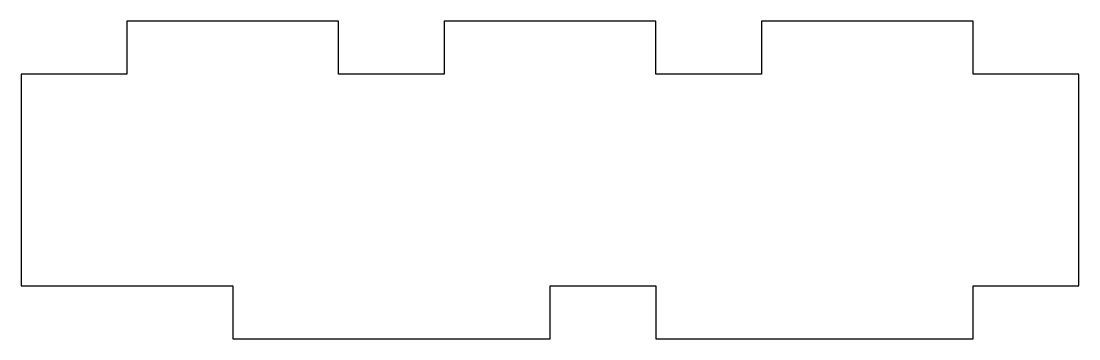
# Model space of a CAD drawing. Header units: millimetres. Extents: x 0 to 100, y -5 to 25.
import ezdxf

# ---------------------------------------------------------------- set-up
doc = ezdxf.new("R2010")
doc.units = ezdxf.units.MM

msp = doc.modelspace()

# ---------------------------------------------------------------- linework, layer by layer
msp.add_lwpolyline([(10, 25), (10, 20), (0, 20), (0, 0), (20, 0), (20, -5), (50, -5), (50, 0), (60, 0), (60, -5), (90, -5), (90, 0), (100, 0), (100, 20), (90, 20), (90, 25), (70, 25), (70, 20), (60, 20), (60, 25), (40, 25), (40, 20), (30, 20), (30, 25)], close=True)

doc.saveas('drawing.dxf')
